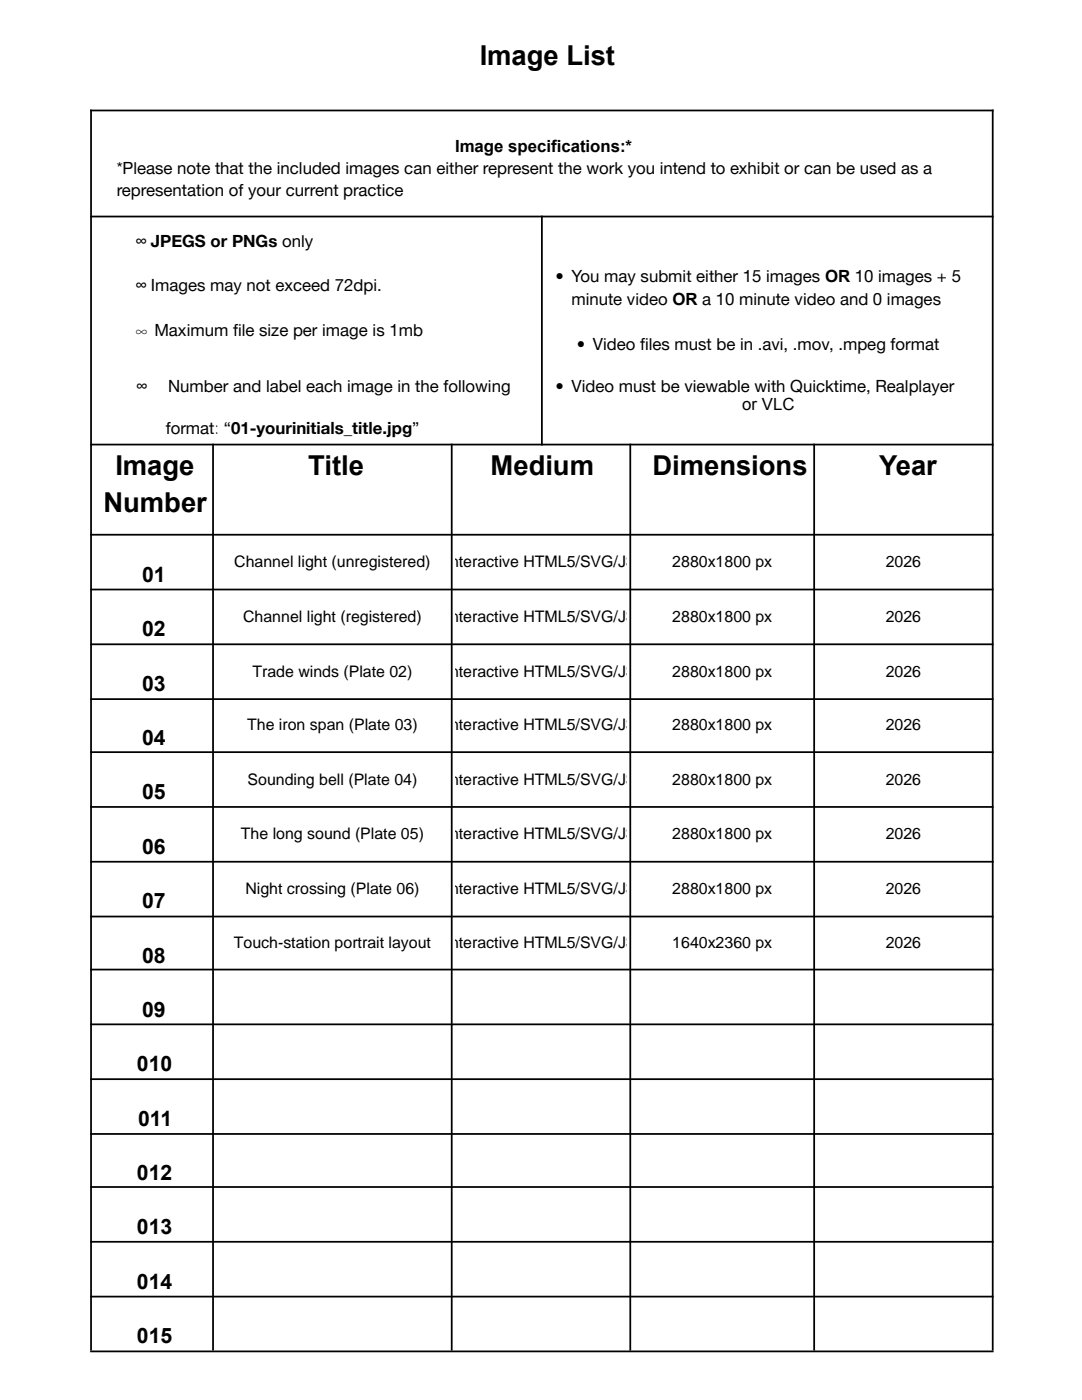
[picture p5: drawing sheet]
<svg xmlns="http://www.w3.org/2000/svg" width="216mm" height="279mm" viewBox="0 0 216 279" stroke-linecap="round" stroke-linejoin="round" font-family="sans-serif">
<defs><g id="words">
<g font-size="5.5">
<text x="95.7" y="12.9">Image List</text>
<text x="23" y="94.8">Image</text>
<text x="61.5" y="94.8">Title</text>
<text x="97.9" y="94.8">Medium</text>
<text x="130.2" y="94.8">Dimensions</text>
<text x="175.4" y="94.8">Year</text>
<text x="20.6" y="102.2">Number</text>
</g>
<g font-size="4.2">
<text x="28.4" y="116.2">01</text>
<text x="28.4" y="127">02</text>
<text x="28.4" y="137.9">03</text>
<text x="28.4" y="148.7">04</text>
<text x="28.4" y="159.6">05</text>
<text x="28.4" y="170.4">06</text>
<text x="28.4" y="181.2">07</text>
<text x="28.4" y="192.1">08</text>
<text x="28.4" y="202.9">09</text>
<text x="27.3" y="213.8">010</text>
<text x="27.6" y="224.6">011</text>
<text x="27.3" y="235.5">012</text>
<text x="27.3" y="246.3">013</text>
<text x="27.3" y="257.2">014</text>
<text x="27.3" y="268">015</text>
</g>
<g font-size="3.4">
<text x="23.3" y="34.8">*Please note that the included images can either represent the work you intend to exhibit or can be used as a</text>
<text x="90.8" y="30.4">Image specifications:*</text>
<text x="23.3" y="39.1">representation of your current practice</text>
<text x="27" y="49.3">∞ JPEGS or PNGs only</text>
<text x="27" y="58.1">∞ Images may not exceed 72dpi.</text>
<text x="110.9" y="56.3">• You may submit either 15 images OR 10 images + 5</text>
<text x="114" y="60.8">minute video OR a 10 minute video and 0 images</text>
<text x="27" y="67.1">∞ Maximum f</text>
<text x="46.5" y="67.1">ile size per image is 1mb</text>
<text x="115.1" y="69.8">• Video fi les must be in .avi, .mov, .mpeg format</text>
<text x="27.2" y="78.2">∞</text>
<text x="33.5" y="78.2">Number and label each image in the following</text>
<text x="110.9" y="78.2">• Video must be viewable with Quicktime, Realplayer</text>
<text x="148.1" y="81.9">or VLC</text>
<text x="33.1" y="86.6">format: “01-yourinitials_title.jpg”</text>
</g>
<g font-size="3.2">
<text x="46.7" y="113.2">Channel light (unregistered)</text>
<text x="88.9" y="113.2">Interactive HTML5/SVG/JS</text>
<text x="134.2" y="113.2">2880x1800 px</text>
<text x="176.7" y="113.2">2026</text>
<text x="48.5" y="124.1">Channel light (registered)</text>
<text x="88.9" y="124.1">Interactive HTML5/SVG/JS</text>
<text x="134.2" y="124.1">2880x1800 px</text>
<text x="176.7" y="124.1">2026</text>
<text x="50.4" y="135.1">Trade winds (Plate 02)</text>
<text x="88.9" y="135.1">Interactive HTML5/SVG/JS</text>
<text x="134.2" y="135.1">2880x1800 px</text>
<text x="176.7" y="135.1">2026</text>
<text x="49.3" y="145.8">The iron span (Plate 03)</text>
<text x="88.9" y="145.8">Interactive HTML5/SVG/JS</text>
<text x="134.2" y="145.8">2880x1800 px</text>
<text x="176.7" y="145.8">2026</text>
<text x="49.4" y="156.6">Sounding bell (Plate 04)</text>
<text x="88.9" y="156.6">Interactive HTML5/SVG/JS</text>
<text x="134.2" y="156.6">2880x1800 px</text>
<text x="176.7" y="156.6">2026</text>
<text x="48.1" y="167.5">The long sound (Plate 05)</text>
<text x="88.9" y="167.5">Interactive HTML5/SVG/JS</text>
<text x="134.2" y="167.5">2880x1800 px</text>
<text x="176.7" y="167.5">2026</text>
<text x="49" y="178.5">Night crossing (Plate 06)</text>
<text x="88.9" y="178.5">Interactive HTML5/SVG/JS</text>
<text x="134.2" y="178.5">2880x1800 px</text>
<text x="176.7" y="178.5">2026</text>
<text x="46.7" y="189.2">Touch-station portrait layout</text>
<text x="88.9" y="189.2">Interactive HTML5/SVG/JS</text>
<text x="134.2" y="189.2">1640x2360 px</text>
<text x="176.7" y="189.2">2026</text>
</g>
</g></defs>
<g fill="none" stroke="#000" stroke-width=".35">
<path d="M18 22h180.3M18.2 21.9v247.6M198.1 21.9v247.6M18 43.2h180.3M108.1 43v45.9M18 88.7h180.3M42.5 88.5v181M90.1 88.5v181M125.8 88.5v181M162.5 88.5v181M18 106.7h180.3M18 117.7h180.3"/>
<path d="M18 128.6h180.3M18 139.5h180.3M18 150.1h180.3M18 161h180.3M18 172h180.3M18 182.9h180.3M18 193.5h180.3M18 204.4h180.3M18 215.4h180.3M18 226.3h180.3M18 236.9h180.3M18 247.8h180.3"/>
<path d="M18 258.8h180.3M18 269.7h180.3"/>
</g>
<use href="#words"/>
</svg>
